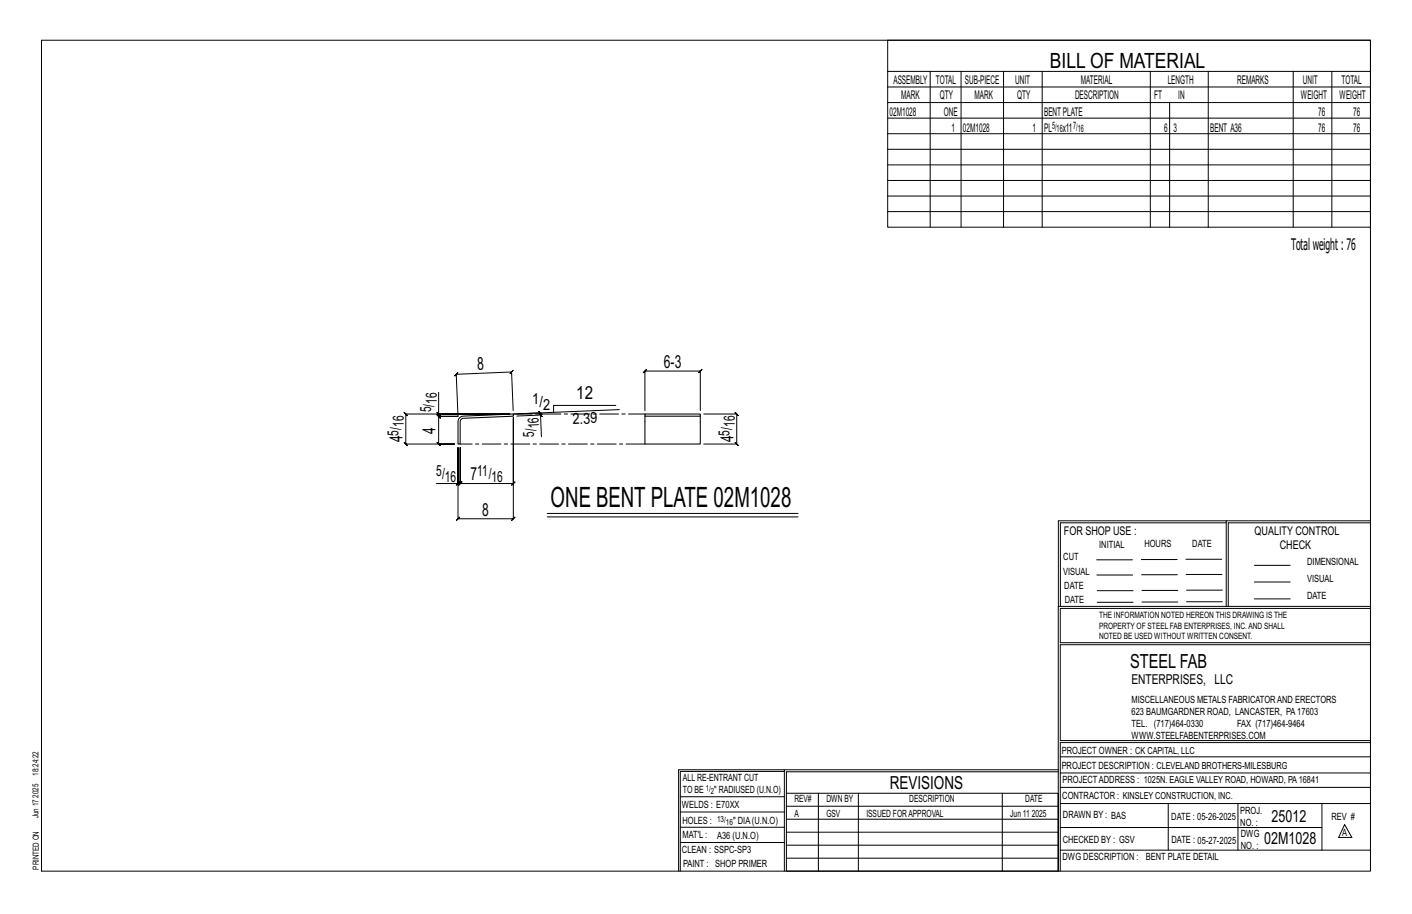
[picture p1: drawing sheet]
<svg xmlns="http://www.w3.org/2000/svg" width="432mm" height="279mm" viewBox="0 0 432 279" stroke-linecap="round" stroke-linejoin="round" font-family="sans-serif">
<defs><g id="words">
<text font-size="8.6" x="168.4" y="155">ONE BENT PLATE 02M1028</text>
<text font-size="6.4" x="321.1" y="20.7">BILL OF MATERIAL</text>
<text font-size="5.9" x="345.6" y="204.1">STEEL FAB</text>
<g font-size="5.5">
<text x="146.1" y="113.2" transform="rotate(-2 146.1 113.2)">8</text>
<text x="203" y="112.4">6-3</text>
<text x="176.2" y="121.9">12</text>
<text x="123.1" y="135.2" transform="rotate(-90 123.1 135.2)">4</text>
<text x="133.1" y="132.5" transform="rotate(-90 133.1 132.5)">4</text>
<text x="224.3" y="135.2" transform="rotate(-90 224.3 135.2)">4</text>
<text x="143.9" y="146.8">7</text>
<text x="147.5" y="157.6">8</text>
<text x="272.2" y="241.1">REVISIONS</text>
</g>
<g font-size="5.1">
<text x="388.9" y="251.3">25012</text>
<text x="386.6" y="258.1">02M1028</text>
</g>
<text font-size="4.9" x="394.8" y="76.4">Totalweight : 76</text>
<g font-size="4.7">
<text x="133.6" y="123.4" transform="rotate(-90 133.6 123.4)">16</text>
<text x="162.8" y="123.6">1/</text>
<text x="166.1" y="125.3">2</text>
<text x="123.5" y="130.6" transform="rotate(-90 123.5 130.6)">16</text>
<text x="131.9" y="126" transform="rotate(-90 131.9 126)">5/</text>
<text x="164.9" y="130.9" transform="rotate(-92 164.9 130.9)">16</text>
<text x="175.2" y="129.7" transform="rotate(-2 175.2 129.7)">2.39</text>
<text x="224.7" y="130.6" transform="rotate(-90 224.7 130.6)">16</text>
<text x="121.9" y="133.2" transform="rotate(-90 121.9 133.2)">5/</text>
<text x="163.3" y="133.6" transform="rotate(-92 163.3 133.6)">5/</text>
<text x="223.1" y="133.2" transform="rotate(-90 223.1 133.2)">5/</text>
<text x="133.4" y="145.6">5/</text>
<text x="136" y="147.2">16</text>
<text x="146" y="145.6">11/</text>
<text x="150.3" y="147.2">16</text>
</g>
<text font-size="4.2" x="346" y="209.1">ENTERPRISES, LLC</text>
<g font-size="3.7">
<text x="273.2" y="25.6">ASSEMBLY</text>
<text x="286.2" y="25.6">TOTAL</text>
<text x="295.1" y="25.6">SUB-PIECE</text>
<text x="310.4" y="25.6">UNIT</text>
<text x="330.5" y="25.6">MATERIAL</text>
<text x="357.1" y="25.6">LENGTH</text>
<text x="378.3" y="25.6">REMARKS</text>
<text x="398.4" y="25.6">UNIT</text>
<text x="410.2" y="25.6">TOTAL</text>
<text x="272.1" y="35.5">02M1028</text>
<text x="275.6" y="30.4">MARK</text>
<text x="287.4" y="30.4">QTY</text>
<text x="288.6" y="35.5">ONE</text>
<text x="298" y="30.4">MARK</text>
<text x="311" y="30.4">QTY</text>
<text x="319.3" y="35.5">BENTPLATE</text>
<text x="328.7" y="30.4">DESCRIPTION</text>
<text x="353" y="30.4">FT</text>
<text x="360.3" y="30.4">IN</text>
<text x="397.8" y="30.4">WEIGHT</text>
<text x="403.2" y="35.5">76</text>
<text x="409.6" y="30.4">WEIGHT</text>
<text x="413.8" y="35.5">76</text>
<text x="290.9" y="40.2">1</text>
<text x="294.5" y="40.2">02M1028</text>
<text x="315.8" y="40.2">1</text>
<text x="319.3" y="40.2">PL</text>
<text x="325" y="40.2">x11</text>
<text x="356" y="40.2">6</text>
<text x="358.9" y="40.2">3</text>
<text x="370.1" y="40.2">BENT A36</text>
<text x="403.2" y="40.2">76</text>
<text x="413.8" y="40.2">76</text>
<text x="325.3" y="163.4">FOR SHOP USE :</text>
<text x="383.7" y="163.4">QUALITY CONTROL</text>
<text x="391.4" y="167.8">CHECK</text>
</g>
<g font-size="3.1">
<text x="321.7" y="39.4">5/</text>
<text x="323.1" y="40.5">16</text>
<text x="328.2" y="39.4">7/</text>
<text x="329.6" y="40.5">16</text>
<text x="336.2" y="167.4">INITIAL</text>
<text x="350" y="167.1">HOURS</text>
<text x="364.6" y="167.2">DATE</text>
<text x="325.2" y="171.3">CUT</text>
<text x="399.8" y="172.8">DIMENSIONAL</text>
<text x="325.1" y="175.8">VISUAL</text>
<text x="399.8" y="177.9">VISUAL</text>
<text x="325.5" y="180">DATE</text>
<text x="325.7" y="184.4">DATE</text>
<text x="399.8" y="183.1">DATE</text>
<text x="346" y="215">MISCELLANEOUS METALS FABRICATORAND ERECTORS</text>
<text x="346" y="218.6">623 BAUMGARDNER ROAD, LANCASTER, PA17603</text>
<text x="346" y="225.8">WWW.STEELFABENTERPRISES.COM</text>
<text x="346" y="222.2">TEL. (717)464-0330</text>
<text x="378.3" y="222.2">FAX (717)464-9464</text>
<text x="324.7" y="230.5">PROJECT OWNER : CK CAPITAL, LLC</text>
<text x="208.8" y="238.8">ALL RE-ENTRANT CUT</text>
<text x="324.7" y="235.1">PROJECT DESCRIPTION : CLEVELAND BROTHERS-MILESBURG</text>
<text x="324.9" y="239.5">PROJECTADDRESS : 1025N. EAGLE VALLEY ROAD, HOWARD, PA16841</text>
<text x="208.8" y="242.5">TO BE</text>
<text x="218.4" y="242.5">&quot; RADIUSED (U.N.O)</text>
<text x="242.9" y="245.3">REV#</text>
<text x="252.7" y="245.3">DWN BY</text>
<text x="278.1" y="245.3">DESCRIPTION</text>
<text x="313.5" y="245.3">DATE</text>
<text x="324.9" y="244.2">CONTRACTOR : KINSLEY CONSTRUCTION, INC.</text>
<text x="208.5" y="247">WELDS : E70XX</text>
<text x="208.7" y="251.7">HOLES :</text>
<text x="224.2" y="251.8">&quot; DIA(U.N.O)</text>
<text x="242.9" y="249.9">A</text>
<text x="252.7" y="249.9">GSV</text>
<text x="264.9" y="249.9">ISSUED FORAPPROVAL</text>
<text x="309" y="249.9">Jun 11</text>
<text x="315.5" y="249.9">2025</text>
<text x="325.1" y="250">DRAWN BY : BAS</text>
<text x="358.2" y="250.5">DATE : 05-26-2025</text>
<text x="379.3" y="248.9">PROJ.</text>
<text x="407.2" y="250.5">REV #</text>
<text x="208.7" y="256.3">MAT'L :</text>
<text x="219.3" y="256.4">A36 (U.N.O)</text>
<text x="325" y="257.6">CHECKED BY : GSV</text>
<text x="358.3" y="257.7">DATE : 05-27-2025</text>
<text x="379.3" y="252.5">NO. :</text>
<text x="379.5" y="255.9">DWG</text>
<text x="410.5" y="255.5">A</text>
<text x="208.6" y="260.7">CLEAN : SSPC-SP3</text>
<text x="324.9" y="262.9">DWG DESCRIPTION :</text>
<text x="350.4" y="263">BENT PLATE DETAIL</text>
<text x="379.5" y="259.5">NO. :</text>
<text x="208.9" y="265">PAINT : SHOP PRIMER</text>
</g>
<g font-size="2.7">
<text x="336.1" y="189">THE INFORMATION NOTED HEREON THIS DRAWING IS THE</text>
<text x="336.1" y="195.4">NOTED BE USED WITHOUT WRITTEN CONSENT.</text>
<text x="336.1" y="192.2">PROPERTY OF STEEL FAB ENTERPRISES, INC.AND SHALL</text>
</g>
<g font-size="2.6">
<text x="215.9" y="241.8">1/</text>
<text x="217.4" y="242.7">2</text>
<text x="219.3" y="251.1">13/</text>
<text x="222" y="252.1">16</text>
</g>
<g font-size="2.5">
<text x="11.7" y="237.1" transform="rotate(-90 11.7 237.1)">18:24:22</text>
<text x="11.8" y="243.8" transform="rotate(-90 11.8 243.8)">2025</text>
<text x="11.8" y="250.1" transform="rotate(-90 11.8 250.1)">Jun 17</text>
<text x="11.9" y="265.8" transform="rotate(-90 11.9 265.8)">PRINTED ON</text>
</g>
</g></defs>
<g fill="none" stroke="#000" stroke-width=".31">
<path d="M12.7 12.3h406.4v254h-406.4zM271.5 12.3h147.6v57.2h-147.6zM271.5 21.8h147.6M271.5 26.6h147.6M271.5 31.4h147.6M271.5 36.1h147.6M284.5 21.8v47.7M293.9 21.8v47.7M306.9 21.8v47.7M318.7 21.8v47.7M351.8 21.8v47.7M357.7 31.4v38.1"/>
<path d="M369.5 21.8v47.7M395.5 21.8v47.7M407.3 21.8v47.7M271.5 40.9h147.6M271.5 45.6h147.6M271.5 50.4h147.6M271.5 55.2h147.6M271.5 59.9h147.6M271.5 64.7h147.6M134.1 119.9v6.7h21.8h-31.8l-.5-.5 1 1-.5-.5v9.1l-.5-.5 1 1-.5-.5h14.9h-4.9l.5 .5-1-1 .5 .5v-8.4l.5 .5-1-1 .5 .5h6M133.6 126.1l1 1zM134.1 126.6v.7l-.5-.5 1 1-.5-.5h6"/>
<path d="M156.9 125.5l-.5-11.8 .5-.5-.9 1 .4-.5-16.9 .7 .5-.5-1 1 .5-.5 .6 12.9M158 126.5l7.3-.3-.5-.5 1 1-.5-.5v.7M158.1 127.2l7.2-.3 .3 6.6M164.8 126.4l1 1zM188.3 123.9h-19v2.1M189.4 125.2l-32.4 1.4M197.2 125.5v-12.1l-.5 .5 1-1-.5 .5h17l-.5 .5 1-1-.5 .5v12.1M215.2 126.6h10.1l-.5-.5 1 1-.5-.5v9.1l-.5-.5 1 1-.5-.5h-10.1M133.4 147.8h6.7v-11v21.8l-.5 .5 1-1-.5 .5h16.9l-.5 .5 1-1-.5 .5v-31v20.2l.5-.5-1 1 .5-.5h-16.3l.5-.5-1 1 .5-.5v-11v11l.5-.5-1 1 .5-.5h-.6M139.6 148.3l1-1zM167.3 157h76.7M167.3 158h76.7"/>
<path d="M375 159.8h-50.7v25.6M375 159.2h-51.3l-.1 107.1M419.1 159.2h-44.1v26.2M419.1 159.8h-43.5v25.6M335.4 171.1h10.9M335.4 175.8h11M349 171h11M349.1 175.7h11M362.7 171h10.9M362.7 175.6h11M383.6 172.8h11M383.6 177.9h11"/>
<path d="M323.7 185.4h95.4M335.5 184.1h11M335.5 180.6h11M349.2 184h11M349.2 180.5h11M362.9 180.4h10.9M362.9 184h10.9M383.6 183.1h11M419.1 186h-94.9v10.5h94.9M419.1 197.1h-94.9v29.3h94.9v.6h-94.9v39.3M239.9 235.8h-31.9v30.5M239.9 235.3h-32.4v31"/>
<path d="M323.6 235.3h-83.7v31M323.6 235.9h-83.1v6.6M324.2 236.3h94.9M324.2 231.4h94.9M208 252.9h31.9M208 257.5h31.9M208 243.6h31.9M208 248.2h31.9M240.5 242.5h83.1v23.8h-83.1zM240.5 258.4h83.1M240.5 254.4h83.1M240.5 250.4h83.1"/>
<path d="M240.5 246.5h83.1M250.3 242.5v23.8M262.5 242.5v23.8M306.5 242.5v23.8M324.2 253h80.1M324.2 245.6h94.9M324.2 259.9h94.9M324.2 240.7h94.9M357.3 245.6v14.3M378.6 245.6v14.3M404.3 245.6v14.3M411.2 252.1l2.2 3.9h-4z"/>
<path d="M240.5 262.3h83.1"/>
</g>
<path d="M140.5 127.7l1.2-.5 15.3-.6v.6l-15.8 .8-.5 .9v6.8h-.6v-6.8zM197.2 126.6h17v.6h-17zM197.2 127.2v8.5h17v-8.5" fill="none" stroke="#000" stroke-width=".32"/>
<path d="M157 126.6h40.2M197.2 135.7h-56.5" fill="none" stroke="#000" stroke-width=".31" stroke-dasharray="5.8 1 1 1"/>
<use href="#words"/>
</svg>
